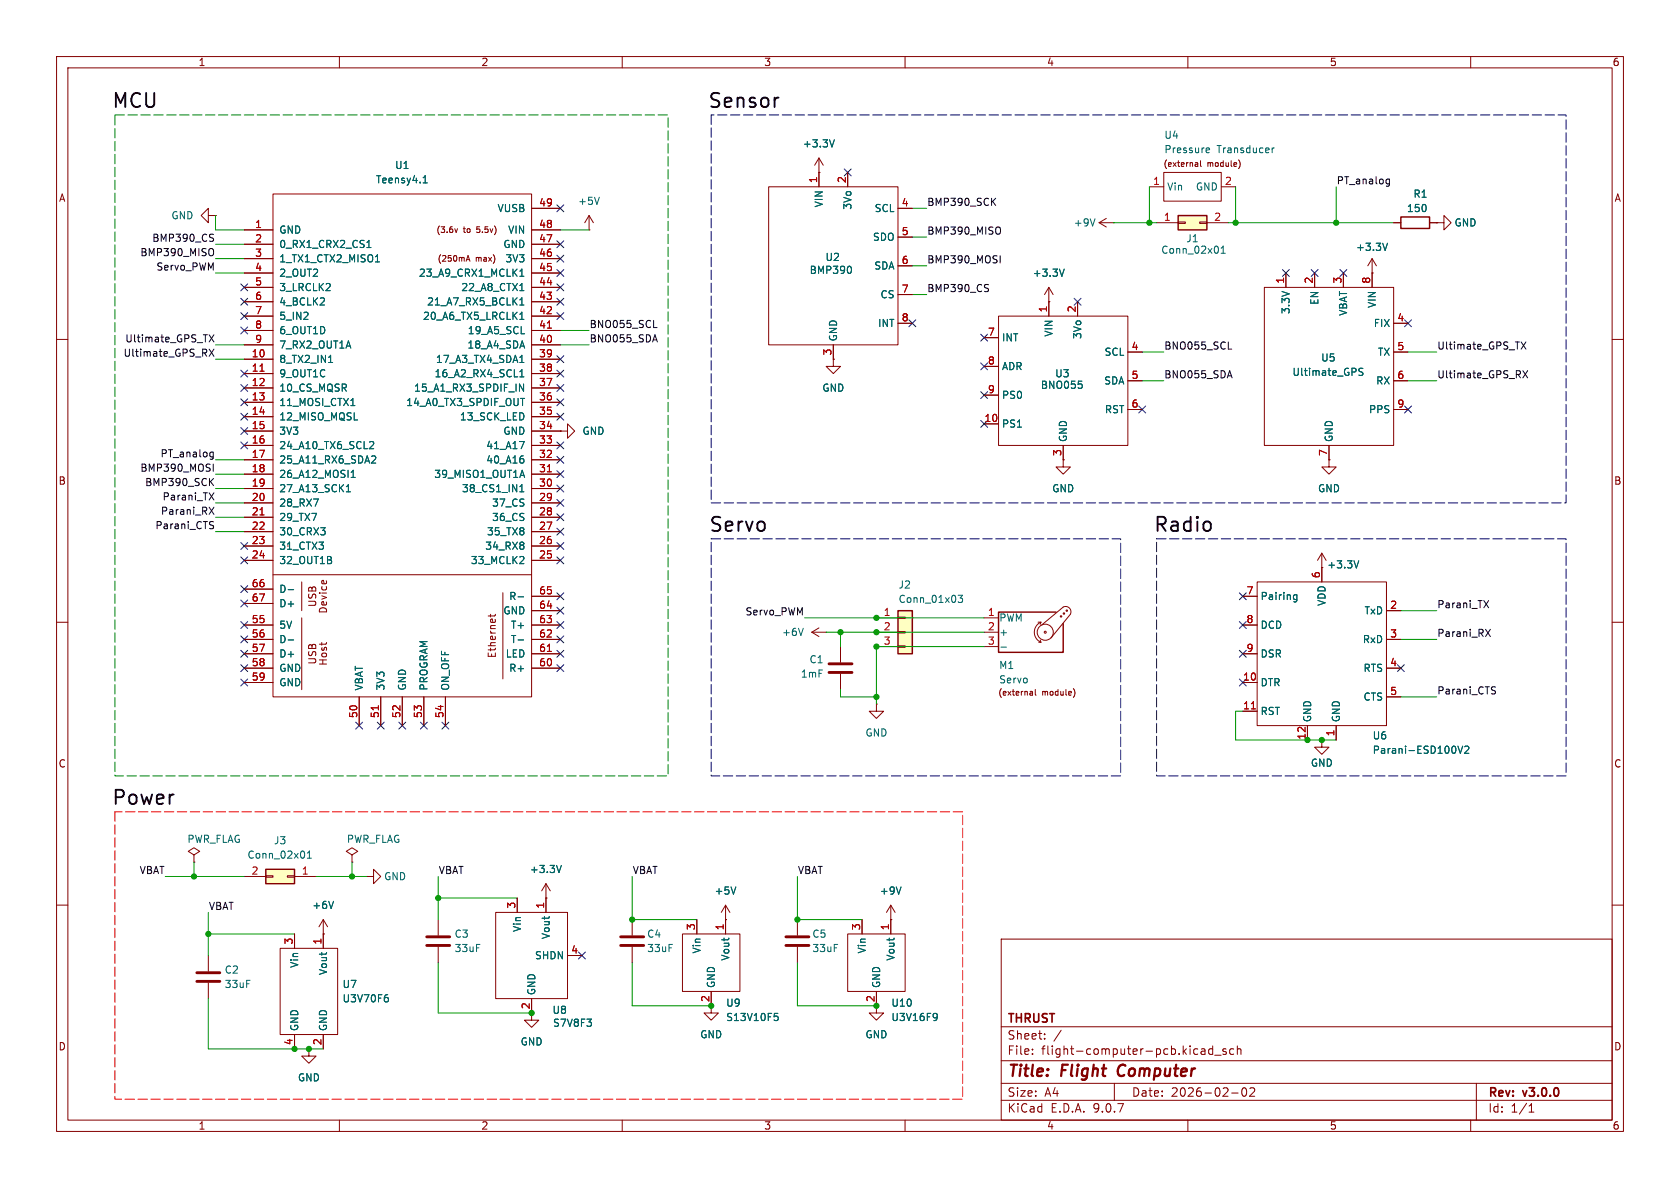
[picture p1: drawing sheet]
<svg xmlns="http://www.w3.org/2000/svg" width="297mm" height="210mm" viewBox="0 0 297 210" stroke-linecap="round" stroke-linejoin="round" font-family="sans-serif">
<defs><g id="words">
<g font-size="3.5">
<text x="19.7" y="19.5">MCU</text>
<text x="125" y="19.5">Sensor</text>
<text x="125.2" y="94.5">Servo</text>
<text x="203.8" y="94.5">Radio</text>
<text x="19.6" y="142.7">Power</text>
</g>
<g font-size="2.8" fill="#840000">
<text x="178" y="190.9">Title:</text>
<text x="187.7" y="190.9">Flight</text>
<text x="198.5" y="190.9">Computer</text>
</g>
<g font-size="2.1" fill="#840000">
<text x="178" y="184">Sheet:</text>
<text x="178" y="181.2">THRUST</text>
<text x="178" y="186.7">File:</text>
<text x="184.1" y="186.7">flight-computer-pcb.kicad_sch</text>
<text x="178" y="196.9">KiCad</text>
<text x="178" y="194.1">Size:</text>
<text x="184.7" y="194.1">A4</text>
<text x="185.7" y="196.9">E.D.A.</text>
<text x="193.3" y="196.9">9.0.7</text>
<text x="200" y="194.1">Date:</text>
<text x="207" y="194.1">2026-02-02</text>
<text x="263" y="194.3">Rev:</text>
<text x="263" y="196.9">Id:</text>
<text x="267.1" y="196.9">1/1</text>
<text x="269.4" y="194.3">v3.0.0</text>
</g>
<g font-size="1.8" fill="#840000">
<text x="35" y="11.9">1</text>
<text x="85" y="11.9">2</text>
<text x="135" y="11.9">3</text>
<text x="185" y="11.9">4</text>
<text x="235" y="11.9">5</text>
<text x="285" y="11.9">6</text>
<text x="10.3" y="35.9">A</text>
<text x="285.3" y="35.9">A</text>
<text x="10.3" y="85.9">B</text>
<text x="285.3" y="85.9">B</text>
<text x="56.1" y="107.4" transform="rotate(-90 56.1 107.4)">USB</text>
<text x="58" y="108.6" transform="rotate(-90 58 108.6)">Device</text>
<text x="56.1" y="117.6" transform="rotate(-90 56.1 117.6)">USB</text>
<text x="58" y="117.8" transform="rotate(-90 58 117.8)">Host</text>
<text x="87.9" y="116.4" transform="rotate(-90 87.9 116.4)">Ethernet</text>
<text x="10.3" y="135.9">C</text>
<text x="285.3" y="135.9">C</text>
<text x="125.5" y="177.2" transform="rotate(-90 125.5 177.2)">2</text>
<text x="154.7" y="177.2" transform="rotate(-90 154.7 177.2)">2</text>
<text x="10.3" y="185.9">D</text>
<text x="285.3" y="185.9">D</text>
<text x="35" y="199.9">1</text>
<text x="85" y="199.9">2</text>
<text x="135" y="199.9">3</text>
<text x="185" y="199.9">4</text>
<text x="235" y="199.9">5</text>
<text x="285" y="199.9">6</text>
</g>
<g font-size="1.8" fill="#006464">
<text x="141.8" y="26.3">+3.3V</text>
<text x="205.7" y="27.3">Pressure</text>
<text x="205.7" y="24.7">U4</text>
<text x="215.1" y="27.3">Transducer</text>
<text x="66.4" y="32.6">Teensy4.1</text>
<text x="69.7" y="30.1">U1</text>
<text x="206.2" y="33.9">Vin</text>
<text x="211.3" y="33.9">GND</text>
<text x="249.8" y="35.2">R1</text>
<text x="30.2" y="39">GND</text>
<text x="49.3" y="41.5">GND</text>
<text x="87.9" y="37.7">VUSB</text>
<text x="89.7" y="41.5">VIN</text>
<text x="102.1" y="36.4">+5V</text>
<text x="145.6" y="36.8" transform="rotate(-90 145.6 36.8)">VIN</text>
<text x="150.7" y="37.2" transform="rotate(-90 150.7 37.2)">3Vo</text>
<text x="154.5" y="37.7">SCL</text>
<text x="189.7" y="40.2">+9V</text>
<text x="248.6" y="37.7">150</text>
<text x="257" y="40.2">GND</text>
<text x="49.3" y="44">0_RX1_CRX2_CS1</text>
<text x="49.3" y="46.6">1_TX1_CTX2_MISO1</text>
<text x="88.9" y="44">GND</text>
<text x="89.3" y="46.6">3V3</text>
<text x="145.8" y="46.3">U2</text>
<text x="154.2" y="42.8">SDO</text>
<text x="154.5" y="47.9">SDA</text>
<text x="205.2" y="45.1">Conn_02x01</text>
<text x="209.6" y="43">J1</text>
<text x="239.6" y="44.6">+3.3V</text>
<text x="49.3" y="51.7">3_LRCLK2</text>
<text x="49.3" y="49.1">2_OUT2</text>
<text x="74" y="49.1">23_A9_CRX1_MCLK1</text>
<text x="81.5" y="51.7">22_A8_CTX1</text>
<text x="143" y="48.6">BMP390</text>
<text x="155.6" y="52.9">CS</text>
<text x="182.5" y="49.1">+3.3V</text>
<text x="233.3" y="54" transform="rotate(-90 233.3 54)">EN</text>
<text x="49.3" y="54.2">4_BCLK2</text>
<text x="49.3" y="56.7">5_IN2</text>
<text x="49.3" y="59.3">6_OUT1D</text>
<text x="74.7" y="56.7">20_A6_TX5_LRCLK1</text>
<text x="75.4" y="54.2">21_A7_RX5_BCLK1</text>
<text x="82.6" y="59.3">19_A5_SCL</text>
<text x="155.1" y="58">INT</text>
<text x="186.3" y="59.6" transform="rotate(-90 186.3 59.6)">VIN</text>
<text x="228.2" y="55.6" transform="rotate(-90 228.2 55.6)">3.3V</text>
<text x="238.4" y="55.9" transform="rotate(-90 238.4 55.9)">VBAT</text>
<text x="242.8" y="58">FIX</text>
<text x="243.4" y="54.5" transform="rotate(-90 243.4 54.5)">VIN</text>
<text x="49.3" y="61.8">7_RX2_OUT1A</text>
<text x="49.3" y="64.4">8_TX2_IN1</text>
<text x="77" y="64.4">17_A3_TX4_SDA1</text>
<text x="82.5" y="61.8">18_A4_SDA</text>
<text x="148.2" y="60.5" transform="rotate(-90 148.2 60.5)">GND</text>
<text x="177" y="60.6">INT</text>
<text x="177" y="65.6">ADR</text>
<text x="191.4" y="60" transform="rotate(-90 191.4 60)">3Vo</text>
<text x="195.2" y="63.1">SCL</text>
<text x="233.5" y="64.1">U5</text>
<text x="243.5" y="63.1">TX</text>
<text x="49.3" y="66.9">9_OUT1C</text>
<text x="49.3" y="69.4">10_CS_MQSR</text>
<text x="49.3" y="72">11_MOSI_CTX1</text>
<text x="71.7" y="72">14_A0_TX3_SPDIF_OUT</text>
<text x="73.1" y="69.4">15_A1_RX3_SPDIF_IN</text>
<text x="76.7" y="66.9">16_A2_RX4_SCL1</text>
<text x="145.3" y="69.4">GND</text>
<text x="177" y="70.7">PS0</text>
<text x="183.9" y="68.9">BNO055</text>
<text x="186.4" y="66.9">U3</text>
<text x="195.1" y="68.2">SDA</text>
<text x="228.4" y="66.6">Ultimate_GPS</text>
<text x="243.2" y="68.2">RX</text>
<text x="49.3" y="74.5">12_MISO_MQSL</text>
<text x="49.3" y="77.1">3V3</text>
<text x="81.2" y="74.5">13_SCK_LED</text>
<text x="88.9" y="77.1">GND</text>
<text x="102.9" y="77.1">GND</text>
<text x="177" y="75.8">PS1</text>
<text x="195.2" y="73.3">RST</text>
<text x="241.9" y="73.3">PPS</text>
<text x="49.3" y="79.6">24_A10_TX6_SCL2</text>
<text x="49.3" y="82.1">25_A11_RX6_SDA2</text>
<text x="85.9" y="79.6">41_A17</text>
<text x="85.9" y="82.1">40_A16</text>
<text x="188.8" y="78.2" transform="rotate(-90 188.8 78.2)">GND</text>
<text x="235.8" y="78.2" transform="rotate(-90 235.8 78.2)">GND</text>
<text x="49.3" y="84.7">26_A12_MOSI1</text>
<text x="49.3" y="87.2">27_A13_SCK1</text>
<text x="49.3" y="89.8">28_RX7</text>
<text x="76.7" y="84.7">39_MISO1_OUT1A</text>
<text x="81.6" y="87.2">38_CS1_IN1</text>
<text x="86.9" y="89.8">37_CS</text>
<text x="185.9" y="87.2">GND</text>
<text x="232.9" y="87.2">GND</text>
<text x="49.3" y="92.3">29_TX7</text>
<text x="49.3" y="94.8">30_CRX3</text>
<text x="86" y="94.8">35_TX8</text>
<text x="86.9" y="92.3">36_CS</text>
<text x="49.3" y="97.4">31_CTX3</text>
<text x="49.3" y="99.9">32_OUT1B</text>
<text x="83.1" y="99.9">33_MCLK2</text>
<text x="85.7" y="97.4">34_RX8</text>
<text x="234.5" y="100.7">+3.3V</text>
<text x="49.3" y="105">D-</text>
<text x="49.3" y="107.5">D+</text>
<text x="89.9" y="106.3">R-</text>
<text x="158.8" y="104.2">J2</text>
<text x="158.8" y="106.8">Conn_01x03</text>
<text x="222.8" y="106.3">Pairing</text>
<text x="234.5" y="107.2" transform="rotate(-90 234.5 107.2)">VDD</text>
<text x="49.3" y="111.4">5V</text>
<text x="49.3" y="113.9">D-</text>
<text x="88.9" y="108.8">GND</text>
<text x="90.2" y="111.4">T+</text>
<text x="90.2" y="113.9">T-</text>
<text x="138.2" y="112.6">+6V</text>
<text x="176.6" y="110.1">PWM</text>
<text x="176.6" y="112.6">+</text>
<text x="222.8" y="111.4">DCD</text>
<text x="240.8" y="113.9">RxD</text>
<text x="241.1" y="108.8">TxD</text>
<text x="49.3" y="116.4">D+</text>
<text x="49.3" y="119">GND</text>
<text x="89.3" y="116.4">LED</text>
<text x="89.9" y="119">R+</text>
<text x="141.5" y="120">1mF</text>
<text x="143" y="117.4">C1</text>
<text x="176.5" y="118.5">M1</text>
<text x="222.8" y="116.4">DSR</text>
<text x="241" y="119">RTS</text>
<text x="49.3" y="121.5">GND</text>
<text x="64.4" y="122.2" transform="rotate(-90 64.4 122.2)">VBAT</text>
<text x="68.2" y="122.2" transform="rotate(-90 68.2 122.2)">3V3</text>
<text x="72" y="122.2" transform="rotate(-90 72 122.2)">GND</text>
<text x="75.8" y="122.2" transform="rotate(-90 75.8 122.2)">PROGRAM</text>
<text x="79.6" y="122.2" transform="rotate(-90 79.6 122.2)">ON_OFF</text>
<text x="176.5" y="121">Servo</text>
<text x="222.8" y="121.5">DTR</text>
<text x="241" y="124.1">CTS</text>
<text x="152.9" y="130.4">GND</text>
<text x="222.8" y="126.6">RST</text>
<text x="232" y="127.8" transform="rotate(-90 232 127.8)">GND</text>
<text x="237.1" y="127.8" transform="rotate(-90 237.1 127.8)">GND</text>
<text x="242.6" y="130.9">U6</text>
<text x="231.6" y="135.7">GND</text>
<text x="242.6" y="133.5">Parani-ESD100V2</text>
<text x="33" y="149.2">PWR_FLAG</text>
<text x="48.3" y="149.5">J3</text>
<text x="61.2" y="149.2">PWR_FLAG</text>
<text x="43.7" y="152">Conn_02x01</text>
<text x="67.8" y="155.8">GND</text>
<text x="93.6" y="154.5">+3.3V</text>
<text x="55.1" y="160.9">+6V</text>
<text x="126.2" y="158.3">+5V</text>
<text x="155.4" y="158.3">+9V</text>
<text x="80.3" y="166">C3</text>
<text x="92.3" y="164.8" transform="rotate(-90 92.3 164.8)">Vin</text>
<text x="97.4" y="166.1" transform="rotate(-90 97.4 166.1)">Vout</text>
<text x="114.3" y="166">C4</text>
<text x="143.5" y="166">C5</text>
<text x="39.6" y="172.3">C2</text>
<text x="52.9" y="171.2" transform="rotate(-90 52.9 171.2)">Vin</text>
<text x="58" y="172.5" transform="rotate(-90 58 172.5)">Vout</text>
<text x="80.3" y="168.5">33uF</text>
<text x="94.5" y="169.8">SHDN</text>
<text x="114.3" y="168.5">33uF</text>
<text x="124.1" y="168.7" transform="rotate(-90 124.1 168.7)">Vin</text>
<text x="129.1" y="169.9" transform="rotate(-90 129.1 169.9)">Vout</text>
<text x="143.5" y="168.5">33uF</text>
<text x="153.3" y="168.7" transform="rotate(-90 153.3 168.7)">Vin</text>
<text x="158.3" y="169.9" transform="rotate(-90 158.3 169.9)">Vout</text>
<text x="39.6" y="174.9">33uF</text>
<text x="60.5" y="177.4">U3V70F6</text>
<text x="60.5" y="174.9">U7</text>
<text x="94.8" y="176" transform="rotate(-90 94.8 176)">GND</text>
<text x="97.6" y="179.4">U8</text>
<text x="126.6" y="174.8" transform="rotate(-90 126.6 174.8)">GND</text>
<text x="128.3" y="178.2">U9</text>
<text x="155.8" y="174.8" transform="rotate(-90 155.8 174.8)">GND</text>
<text x="157.5" y="178.2">U10</text>
<text x="52.9" y="182.4" transform="rotate(-90 52.9 182.4)">GND</text>
<text x="58" y="182.4" transform="rotate(-90 58 182.4)">GND</text>
<text x="91.9" y="185">GND</text>
<text x="97.7" y="181.7">S7V8F3</text>
<text x="123.7" y="183.7">GND</text>
<text x="128.3" y="180.7">S13V10F5</text>
<text x="152.9" y="183.7">GND</text>
<text x="157.5" y="180.7">U3V16F9</text>
<text x="52.6" y="191.4">GND</text>
</g>
<g font-size="1.8" fill="#a90000">
<text x="144.5" y="32.5" transform="rotate(-90 144.5 32.5)">1</text>
<text x="149.6" y="32.5" transform="rotate(-90 149.6 32.5)">2</text>
<text x="203.8" y="32.8">1</text>
<text x="216.5" y="32.8">2</text>
<text x="45" y="40.4">1</text>
<text x="95.2" y="36.6">49</text>
<text x="95.2" y="40.4">48</text>
<text x="159.3" y="36.6">4</text>
<text x="159.3" y="41.7">5</text>
<text x="205.7" y="39.1">1</text>
<text x="214.6" y="39.1">2</text>
<text x="45" y="42.9">2</text>
<text x="45" y="45.5">3</text>
<text x="95.2" y="42.9">47</text>
<text x="95.2" y="45.5">46</text>
<text x="159.3" y="46.7">6</text>
<text x="45" y="50.5">5</text>
<text x="45" y="53.1">6</text>
<text x="45" y="48">4</text>
<text x="95.2" y="48">45</text>
<text x="95.2" y="50.5">44</text>
<text x="95.2" y="53.1">43</text>
<text x="159.3" y="51.8">7</text>
<text x="227.1" y="50.2" transform="rotate(-90 227.1 50.2)">1</text>
<text x="232.2" y="50.2" transform="rotate(-90 232.2 50.2)">2</text>
<text x="237.2" y="50.2" transform="rotate(-90 237.2 50.2)">3</text>
<text x="242.3" y="50.2" transform="rotate(-90 242.3 50.2)">8</text>
<text x="45" y="55.6">7</text>
<text x="45" y="58.2">8</text>
<text x="95.2" y="55.6">42</text>
<text x="95.2" y="58.2">41</text>
<text x="159.3" y="56.9">8</text>
<text x="174.6" y="59.4">7</text>
<text x="185.2" y="55.3" transform="rotate(-90 185.2 55.3)">1</text>
<text x="190.2" y="55.3" transform="rotate(-90 190.2 55.3)">2</text>
<text x="246.9" y="56.9">4</text>
<text x="44.4" y="63.2">10</text>
<text x="44.4" y="65.8">11</text>
<text x="45" y="60.7">9</text>
<text x="95.2" y="60.7">40</text>
<text x="95.2" y="63.2">39</text>
<text x="95.2" y="65.8">38</text>
<text x="147.1" y="62.9" transform="rotate(-90 147.1 62.9)">3</text>
<text x="174.6" y="64.5">8</text>
<text x="200" y="62">4</text>
<text x="246.9" y="62">5</text>
<text x="44.4" y="68.3">12</text>
<text x="44.4" y="70.9">13</text>
<text x="95.2" y="68.3">37</text>
<text x="95.2" y="70.9">36</text>
<text x="174.6" y="69.6">9</text>
<text x="200" y="67.1">5</text>
<text x="246.9" y="67.1">6</text>
<text x="44.4" y="73.4">14</text>
<text x="44.4" y="75.9">15</text>
<text x="95.2" y="73.4">35</text>
<text x="95.2" y="75.9">34</text>
<text x="173.9" y="74.7">10</text>
<text x="200" y="72.1">6</text>
<text x="246.9" y="72.1">9</text>
<text x="44.4" y="78.5">16</text>
<text x="44.4" y="81">17</text>
<text x="44.4" y="83.6">18</text>
<text x="95.2" y="78.5">33</text>
<text x="95.2" y="81">32</text>
<text x="95.2" y="83.6">31</text>
<text x="187.7" y="80.7" transform="rotate(-90 187.7 80.7)">3</text>
<text x="234.7" y="80.7" transform="rotate(-90 234.7 80.7)">7</text>
<text x="44.4" y="86.1">19</text>
<text x="44.4" y="88.6">20</text>
<text x="95.2" y="86.1">30</text>
<text x="95.2" y="88.6">29</text>
<text x="44.4" y="91.2">21</text>
<text x="44.4" y="93.7">22</text>
<text x="95.2" y="91.2">28</text>
<text x="95.2" y="93.7">27</text>
<text x="44.4" y="96.3">23</text>
<text x="44.4" y="98.8">24</text>
<text x="95.2" y="96.3">26</text>
<text x="95.2" y="98.8">25</text>
<text x="44.4" y="103.9">66</text>
<text x="44.4" y="106.4">67</text>
<text x="95.2" y="105.2">65</text>
<text x="95.2" y="107.7">64</text>
<text x="220.3" y="105.2">7</text>
<text x="233.4" y="102.3" transform="rotate(-90 233.4 102.3)">6</text>
<text x="245.7" y="107.7">2</text>
<text x="44.4" y="110.2">55</text>
<text x="44.4" y="112.8">56</text>
<text x="95.2" y="110.2">63</text>
<text x="95.2" y="112.8">62</text>
<text x="156.1" y="109">1</text>
<text x="156.1" y="111.5">2</text>
<text x="174.6" y="109">1</text>
<text x="174.6" y="111.5">2</text>
<text x="220.3" y="110.2">8</text>
<text x="245.7" y="112.8">3</text>
<text x="44.4" y="115.3">57</text>
<text x="44.4" y="117.9">58</text>
<text x="95.2" y="115.3">61</text>
<text x="95.2" y="117.9">60</text>
<text x="156.1" y="114">3</text>
<text x="174.6" y="114">3</text>
<text x="220.3" y="115.3">9</text>
<text x="245.7" y="117.9">4</text>
<text x="44.4" y="120.4">59</text>
<text x="219.7" y="120.4">10</text>
<text x="219.7" y="125.5">11</text>
<text x="245.7" y="122.9">5</text>
<text x="63.2" y="127" transform="rotate(-90 63.2 127)">50</text>
<text x="67.1" y="127" transform="rotate(-90 67.1 127)">51</text>
<text x="70.9" y="127" transform="rotate(-90 70.9 127)">52</text>
<text x="74.7" y="127" transform="rotate(-90 74.7 127)">53</text>
<text x="78.5" y="127" transform="rotate(-90 78.5 127)">54</text>
<text x="230.9" y="130.9" transform="rotate(-90 230.9 130.9)">12</text>
<text x="236" y="130.2" transform="rotate(-90 236 130.2)">1</text>
<text x="44.4" y="154.7">2</text>
<text x="53.3" y="154.7">1</text>
<text x="91.2" y="160.7" transform="rotate(-90 91.2 160.7)">3</text>
<text x="96.3" y="160.7" transform="rotate(-90 96.3 160.7)">1</text>
<text x="51.8" y="167.1" transform="rotate(-90 51.8 167.1)">3</text>
<text x="56.9" y="167.1" transform="rotate(-90 56.9 167.1)">1</text>
<text x="122.9" y="164.5" transform="rotate(-90 122.9 164.5)">3</text>
<text x="128" y="164.5" transform="rotate(-90 128 164.5)">1</text>
<text x="152.1" y="164.5" transform="rotate(-90 152.1 164.5)">3</text>
<text x="157.2" y="164.5" transform="rotate(-90 157.2 164.5)">1</text>
<text x="100.9" y="168.7">4</text>
<text x="93.7" y="178.5" transform="rotate(-90 93.7 178.5)">2</text>
<text x="51.8" y="184.9" transform="rotate(-90 51.8 184.9)">4</text>
<text x="56.9" y="184.9" transform="rotate(-90 56.9 184.9)">2</text>
</g>
<g font-size="1.8" fill="#0f0f0f">
<text x="236.2" y="32.7">PT_analog</text>
<text x="163.8" y="41.6">BMP390_MISO</text>
<text x="163.8" y="36.5">BMP390_SCK</text>
<text x="24.7" y="45.4">BMP390_MISO</text>
<text x="26.8" y="42.8">BMP390_CS</text>
<text x="27.6" y="47.9">Servo_PWM</text>
<text x="163.8" y="46.6">BMP390_MOSI</text>
<text x="163.8" y="51.7">BMP390_CS</text>
<text x="104.1" y="58.1">BNO055_SCL</text>
<text x="21.7" y="63.2">Ultimate_GPS_RX</text>
<text x="22.1" y="60.6">Ultimate_GPS_TX</text>
<text x="104.1" y="60.6">BNO055_SDA</text>
<text x="205.7" y="61.9">BNO055_SCL</text>
<text x="254" y="61.9">Ultimate_GPS_TX</text>
<text x="205.7" y="67">BNO055_SDA</text>
<text x="254" y="67">Ultimate_GPS_RX</text>
<text x="24.7" y="83.5">BMP390_MOSI</text>
<text x="28.3" y="80.9">PT_analog</text>
<text x="25.6" y="86">BMP390_SCK</text>
<text x="28.6" y="88.6">Parani_TX</text>
<text x="27.4" y="93.6">Parani_CTS</text>
<text x="28.3" y="91.1">Parani_RX</text>
<text x="254" y="107.6">Parani_TX</text>
<text x="131.7" y="108.9">Servo_PWM</text>
<text x="254" y="112.7">Parani_RX</text>
<text x="254" y="122.8">Parani_CTS</text>
<text x="24.6" y="154.6">VBAT</text>
<text x="77.5" y="154.6">VBAT</text>
<text x="111.8" y="154.6">VBAT</text>
<text x="141" y="154.6">VBAT</text>
<text x="36.8" y="160.9">VBAT</text>
</g>
<g font-size="1.4" fill="#840000">
<text x="205.6" y="29.7">(external</text>
<text x="213.4" y="29.7">module)</text>
<text x="77" y="41.4">(3.6v</text>
<text x="81.9" y="41.4">to</text>
<text x="84.5" y="41.4">5.5v)</text>
<text x="77.2" y="46.5">(250mA</text>
<text x="84.1" y="46.5">max)</text>
<text x="176.4" y="123.2">(external</text>
<text x="184.2" y="123.2">module)</text>
</g>
</g></defs>
<g fill="none" stroke="#840000" stroke-width=".18">
<path d="M10 10h277v190h-277zM12 12h273v186h-273zM60 10v2M110 10v2M160 10v2M210 10v2M260 10v2M10 60h2M285 60h2M10 110h2M285 110h2M10 160h2"/>
<path d="M149.9 165.1h10.1v10.2h-10.1zM152.4 162.6v2.5M154.9 175.3v2.5M157.5 162.6v2.5M177 166h108v32h-108zM285 160h2M60 198v2M110 198v2M160 198v2M177 194.5h108M177 191.5h108M177 187.5h108"/>
<path d="M177 181.5h108M182.5 186.3v.1M182.5 185.5v.1M184.7 183.6v.1M184.7 182.8v.1M187.6 182.1l-1.3 2M197 191.5v3M210 198v2M212.4 185.5h.6v.9M212.4 186.3h.6M213 185.8l-.6 .1M214.4 185.5l-.4-.1-.3 .3v.4l.1 .2h.6"/>
<path d="M214.4 184.9v1.5M214.7 186.5h1.2M216.7 185.5l-.3-.1-.2 .2v.2l.5 .2v.3h-.5M217.7 193.2h1.2M218.1 185.5l-.4-.1-.3 .3v.4l.1 .2h.6M218.7 185.5l.3-.1 .3 .1 .1 .9M218.7 184.9v1.5M219.7 192.4l.2-.1a.81 .81 0 0 1 .6 .6 .81 .81 0 0 1-.3 .8l-.2 .1a.81 .81 0 0 1-.3-1.4zM221 192.4l.5-.1 .2 .1 .1 .3-.9 1.1h.9M260 198v2M261 191.5v6.5M270.3 196.6h.9"/>
<path d="M270.3 195.5l.4-.4v1.5"/>
</g>
<path d="M197.9 188.5a1.27 1.27 0 0 0 0 1.6" fill="none" stroke="#840000" stroke-width=".4"/>
<path d="M165.5 179.1l.1 .2a1.03 1.03 0 0 1-.1 1.1M165.7 179.7l-.2 .2" fill="none" stroke="#006464" stroke-width=".18"/>
<path d="M208.3 38.1h5.1v2.5h-5.1z" fill="#ffffc2"/>
<path d="M208.3 38.1h5.1v2.5h-5.1zM247.6 38.4h5.1v2h-5.1z" fill="none" stroke="#840000" stroke-width=".25"/>
<g fill="none" stroke="#840000" stroke-width=".18">
<path d="M36.8 38.1v-1.3l-1.2 1.3 1.2 1.3v-1.3h1.3M38.1 38.1h.1M204.5 39.4h3.8M208.3 39.2h1.2v.3h-1.2zM212.1 39.2h1.3v.3h-1.3zM213.4 39.4h3.8M246.4 39.4h1.2M252.7 39.4h1.3M254 39.4h1.3v-1.3l1.2 1.3-1.2 1.2v-1.2M254 39.4h.1M174 59.7h2.5M176.5 55.9h22.9v22.8h-22.9z"/>
<path d="M185.4 53.3v2.6M190.5 53.3v2.6M223.5 50.8h22.9v27.9h-22.9zM227.3 48.3v2.5M232.4 48.3v2.5M237.5 48.3v2.5M242.6 48.3h.1M242.6 45.7l-.8 1.3M242.6 45.7l.7 1.3M242.6 45.7v5.1M246.4 57.2h2.5M174 64.8h2.5"/>
<path d="M174 69.9h2.5M174 74.9h2.5M188 78.7v2.6M199.4 62.2h2.5M199.4 67.3h2.5M199.4 72.4h2.5M234.9 78.7v2.6M246.4 62.2h2.5M246.4 67.3h2.5M246.4 72.4h2.5M148.6 114.3v2.8M148.6 119.1v2.8"/>
<path d="M154.9 124.5v1.2h1.3l-1.3 1.3-1.2-1.3h1.2M154.9 124.5h.1"/>
</g>
<path d="M215.9 44.8h.7M215.9 43.9l.3-.4v1.3M245.3 43l-.4 1.3M190.7 67.4h.6M191.2 67.9l.1 .2-.1 .5M240.9 65.2l-.4-.1-.2 .1v.4l.5 .2 .1 .3-.2 .3-.5-.1" fill="none" stroke="#006464" stroke-width=".18"/>
<path d="M146.6 117.3h4M146.6 118.9h4" fill="none" stroke="#840000" stroke-width=".51"/>
<path d="M158.7 108h2.6v7.6h-2.6z" fill="#ffffc2"/>
<path d="M158.7 108h2.6v7.6h-2.6zM186.7 108.2h-10.2v7.1h11.5v-5.1" fill="none" stroke="#840000" stroke-width=".25"/>
<g fill="none" stroke="#840000" stroke-width=".18">
<path d="M48.3 34.3h45.7v88.9h-45.7zM94 36.8h5.1M104.1 38.1l-.7 1.3M104.1 38.1l.8 1.3M104.1 38.1v2.5M135.9 33h22.8v28h-22.8zM144.8 30.5h.1M144.8 27.9l-.8 1.3M144.8 27.9l.7 1.3M144.8 27.9v5.1M149.9 30.5v2.5M158.7 36.8h2.6"/>
<path d="M194.3 39.4l1.3 .7M194.3 39.4h2.5M195.6 38.6l-1.3 .8M196.8 39.4h.1M203.2 33h2.5M205.7 30.5h10.2v5.1h-10.2zM215.9 33h2.5M43.2 50.8h5.1M43.2 53.3h5.1M43.2 55.9h5.1M43.2 58.4h5.1M43.2 40.6h5.1"/>
<path d="M43.2 43.2h5.1M43.2 45.7h5.1M43.2 48.3h5.1M80.9 40.4l-.3 .7M82.4 46.2l.3-1 .4 1M82.5 45.9h.5M94 50.8h5.1M94 53.3h5.1M94 55.9h5.1M94 58.4h5.1M94 40.6h5.1M94 43.2h5.1"/>
<path d="M94 45.7h5.1M94 48.3h5.1M104.1 40.6h.1M158.7 41.9h2.6M158.7 47h2.6M158.7 52.1h2.6M158.7 57.2h2.6M185.4 53.3h.1M185.4 50.8l-.7 1.3M185.4 50.8l.8 1.3M185.4 50.8v2.5M43.2 61h5.1"/>
<path d="M43.2 63.5h5.1M43.2 66h5.1M43.2 68.6h5.1M43.2 71.1h5.1M43.2 73.7h5.1M43.2 76.2h5.1M43.2 78.7h5.1M94 61h5.1M94 63.5h5.1M94 66h5.1M94 68.6h5.1M94 71.1h5.1"/>
<path d="M94 73.7h5.1M94 76.2h5.1M94 78.7h5.1M99.1 76.2h1.2v-1.3l1.3 1.3-1.3 1.3v-1.3M99.1 76.2h.1M147.3 63.5v1.3h1.3l-1.3 1.2-1.3-1.2h1.3M147.3 63.5h.1M147.3 61v2.5M43.2 81.3h5.1M43.2 83.8h5.1M43.2 86.4h5.1M43.2 88.9h5.1"/>
<path d="M43.2 91.4h5.1M43.2 94h5.1M43.2 96.5h5.1M43.2 99.1h5.1M94 81.3h5.1M94 83.8h5.1M94 86.4h5.1M94 88.9h5.1M94 91.4h5.1M94 94h5.1M94 96.5h5.1M94 99.1h5.1"/>
<path d="M188 81.3v1.3h1.2l-1.2 1.2-1.3-1.2h1.3M188 81.3h.1M233.7 97.8v5.1M233.7 97.8l-.8 1.3M233.7 97.8l.7 1.3M234.9 81.3v1.3h1.3l-1.3 1.2-1.2-1.2h1.2M234.9 81.3h.1M43.2 110.5h5.1M43.2 115.6h5.1M43.2 113h5.1M43.2 118.1h5.1M43.2 104.1h5.1"/>
<path d="M43.2 106.7h5.1M48.3 101.6h45.7M53.3 102.9v5.1M53.3 109.2v12.7M56.9 102.7l.3-.1 .1 .6M86.7 108.6v.5M87.6 108.6l-.2 .3h-1.1M88.9 104.8v15.2M94 105.4h5.1M94 110.5h5.1M94 115.6h5.1M94 108h5.1"/>
<path d="M94 113h5.1M94 118.1h5.1M143.5 111.8h2.5M143.5 111.8l1.3 .7M144.8 111l-1.3 .8M146 111.8h.1M154.9 109.2h3.8M154.9 111.8h3.8M154.9 114.3h3.8M158.7 109.1h1.3v.2h-1.3zM158.7 111.6h1.3v.3h-1.3zM158.7 114.2h1.3v.2h-1.3z"/>
<path d="M174 109.2h2.5M174 111.8h2.5M174 114.3h2.5M183.5 110h.5M183.6 113.5h.4M183.9 113.2l.1 .3M184 110a1.94 1.94 0 0 0-1.1 1.8 1.94 1.94 0 0 0 1.1 1.7M184 110l-.1 .4M189.2 108.6a.94 .94 0 0 0-.1-1.1 .94 .94 0 0 0-1.1-.2l-3.9 3.2M189.2 108.6l-3.4 4.2M219.7 105.4h2.5M219.7 110.5h2.5"/>
<path d="M219.7 115.6h2.5M222.2 102.9h22.9v25.4h-22.9zM233.7 100.3h.1M245.1 108h2.5M245.1 113h2.5M245.1 118.1h2.5M43.2 120.7h5.1M63.5 123.2v5.1M67.3 123.2v5.1M71.1 123.2v5.1M74.9 123.2v5.1M78.7 123.2v5.1"/>
<path d="M219.7 120.7h2.5M219.7 125.7h2.5M231.1 128.3v2.5M233.7 130.8v1.3h1.2l-1.2 1.3-1.3-1.3h1.3M233.7 130.8h.1M236.2 128.3v2.5M245.1 123.2h2.5M64.8 154.9h1.2v-1.2l1.3 1.2-1.3 1.3v-1.3M64.8 154.9h.1M96.5 158.8h.1M96.5 156.2l-.7 1.3M96.5 156.2l.8 1.3"/>
<path d="M96.5 156.2v2.6M77.5 162.6v2.8M77.5 167.4v2.8M111.8 162.6v2.8M111.8 167.4v2.8M128.3 162.6h.1M128.3 160l-.8 1.3M128.3 160l.7 1.3M128.3 160v2.6M141 162.6v2.8M141 167.4v2.8"/>
<circle cx="184.8" cy="111.8" r=".18"/>
<circle cx="184.8" cy="111.8" r="1.42"/>
<circle cx="187.6" cy="109" r=".13"/>
<circle cx="188.1" cy="108.5" r=".13"/>
<circle cx="188.6" cy="108" r=".13"/>
</g>
<g fill="none" stroke="#006464" stroke-width=".18">
<path d="M74.8 32.3h.7M74.8 31.4l.4-.3v1.2M106 34.9l-.5 1.2M147.5 24.7l-.4 1.3M193.6 38.7l-.4 1.2M213.3 26.9h.5M213.3 26.2l.4-.1 .1 .4-.6 .1M224.9 26.1v.9M225.3 26.1l-.4 .3M64.9 43.8h.7M65 42.8l.2-.3v1.3M66.4 46.3h.7"/>
<path d="M91.9 55.6l.4-.4v1.3M91.9 48.8h.7M91.9 47.9l.4-.3v1.2M91.9 53l.4-.4v1.3M91.9 51.4h.7M91.9 53.9h.7M91.9 56.5h.7M92.1 59h.6M150.3 47.1l.2 .4-.2 .8M188.1 47.6l-.4 1.2M58.1 64.1h.7M62 71.7h.7"/>
<path d="M65.5 78l.4 .1 .2 .3-.8 .9h.8M91.8 67.9l.8 1.3v-1.3M91.8 78h.9l-.6 1.3M91.9 64.1h.7M91.9 65.7l.4-.4v1.3M91.9 66.6h.7M92 70.4h.7M92.1 63l.2-.2v1.3M55.4 88.2h.9l-.6 1.3M61.2 86.9h.8M61.2 86l.4-.3v1.2M62.1 84.4h.7"/>
<path d="M62.1 83.5l.3-.4v1.3M65.9 80.6l.4 .1 .1 .3-.8 .9h.8M91.9 86.9h.7M91.9 86l.4-.3v1.2M92 84h.6M92.3 83.1l.4 1.3M92.5 81.1l.1 .2-.1 .5M92.5 98.4l.1 .2v.3l-.8 .7h.8M240.2 99.1l-.4 1.3M50.9 104.2h1M50.9 113.1h1M91.6 113.1h1"/>
<path d="M91.6 105.5h1M142 111.1l-.4 1.2M169.4 105.2h.8l-.5 .5 .4 .1v.6l-.2 .1-.5-.1M177 114.4h.9M228.7 105.9l.2 .1 .4-.1M229.3 105.1v1.1l-.3 .2h-.3M229.3 105.2l-.4-.1-.2 .2M257.7 131.9l.5 1.3 .4-1.3M258.9 132l.5-.1 .3 .4-.8 .9h.8M99.2 153l-.4 1.2M130.1 156.8l-.4 1.3"/>
</g>
<path d="M75.4 165.6h4.1M75.4 167.1h4.1M109.7 165.6h4.1M109.7 167.1h4.1M138.9 165.6h4.1M138.9 167.1h4.1" fill="none" stroke="#840000" stroke-width=".51"/>
<path d="M96.8 58h.7M46 65.6h.7M46 91h.7M96.8 83.4h.7M96.8 115.2h.7M66.9 124.8v.7M221.2 125.3h.7" fill="none" stroke="#a90000" stroke-width=".18"/>
<path d="M47 153.7h5.1v2.5h-5.1z" fill="#ffffc2"/>
<path d="M47 153.7h5.1v2.5h-5.1z" fill="none" stroke="#840000" stroke-width=".25"/>
<g fill="none" stroke="#840000" stroke-width=".18">
<path d="M94 36.8h5.1M144.8 30.5h.1M144.8 30.5v2.5M149.9 30.5v2.5M158.7 36.8h2.6M211.4 28.7l.4 .2v.5M211.8 29.4h-.4M211.8 29h-.4M212.2 28.4v.9l.2 .1M219 28.3a1.17 1.17 0 0 1 0 1.5M246.4 39.4h1.2M252.7 39.4h1.3"/>
<path d="M254 39.4h.1M43.2 50.8h5.1M43.2 53.3h5.1M43.2 55.9h5.1M43.2 58.4h5.1M43.2 40.6h5.1M43.2 43.2h5.1M43.2 45.7h5.1M43.2 48.3h5.1M94 50.8h5.1M94 53.3h5.1M94 55.9h5.1"/>
<path d="M94 58.4h5.1M94 40.6h5.1M94 43.2h5.1M94 45.7h5.1M94 48.3h5.1M158.7 57.2h2.6M158.7 41.9h2.6M158.7 47h2.6M158.7 52.1h2.6M174 59.7h2.5M185.4 53.3h.1M185.4 53.3v2.6"/>
<path d="M190.5 53.3v2.6M227.3 48.3v2.5M232.4 48.3v2.5M237.5 48.3v2.5M242.6 48.3h.1M242.6 48.3v2.5M246.4 57.2h2.5M43.2 61h5.1M43.2 63.5h5.1M43.2 66h5.1M43.2 68.6h5.1M43.2 71.1h5.1"/>
<path d="M43.2 73.7h5.1M43.2 76.2h5.1M43.2 78.7h5.1M94 61h5.1M94 63.5h5.1M94 66h5.1M94 68.6h5.1M94 71.1h5.1M94 73.7h5.1M94 76.2h5.1M94 78.7h5.1M99.1 76.2h.1"/>
<path d="M147.3 63.5h.1M147.3 61v2.5M174 64.8h2.5M174 69.9h2.5M174 74.9h2.5M188 78.7v2.6M199.4 62.2h2.5M199.4 67.3h2.5M199.4 72.4h2.5M234.9 78.7v2.6M246.4 62.2h2.5M246.4 67.3h2.5"/>
<path d="M246.4 72.4h2.5M43.2 81.3h5.1M43.2 83.8h5.1M43.2 86.4h5.1M43.2 88.9h5.1M43.2 91.4h5.1M43.2 94h5.1M43.2 96.5h5.1M43.2 99.1h5.1M94 81.3h5.1M94 83.8h5.1M94 86.4h5.1"/>
<path d="M94 88.9h5.1M94 91.4h5.1M94 94h5.1M94 96.5h5.1M94 99.1h5.1M188 81.3h.1M234.9 81.3h.1M43.2 104.1h5.1M43.2 106.7h5.1M43.2 110.5h5.1M43.2 113h5.1M43.2 115.6h5.1"/>
<path d="M43.2 118.1h5.1M94 110.5h5.1M94 113h5.1M94 115.6h5.1M94 118.1h5.1M94 105.4h5.1M94 108h5.1M219.7 110.5h2.5M219.7 115.6h2.5M219.7 105.4h2.5M233.7 100.3h.1M233.7 100.3v2.6"/>
<path d="M245.1 113h2.5M245.1 118.1h2.5M245.1 108h2.5M43.2 120.7h5.1M63.5 123.2v5.1M67.3 123.2v5.1M71.1 123.2v5.1M74.9 123.2v5.1M78.7 123.2v5.1M182.2 122.2l.3 .2v.5M182.5 122.8l-.3 .1M182.5 122.5h-.3"/>
<path d="M183 121.9v.8l.2 .2M189.8 121.7a1.17 1.17 0 0 1 0 1.6M219.7 120.7h2.5M219.7 125.7h2.5M231.1 128.3v2.5M233.7 130.8h.1M236.2 128.3v2.5M245.1 123.2h2.5M34.3 151.1l1-.6-1-.6-1 .6 1 .6v1.3M34.3 152.4h.1M43.2 154.9h3.8M47 154.8h1.3v.3h-1.3z"/>
<path d="M50.8 154.8h1.3v.3h-1.3zM52.1 154.9h3.8M62.2 151.1l1-.6-1-.6-1 .6 1 .6v1.3M62.2 152.4h.1M91.4 158.8v2.5M96.5 158.8h.1M96.5 158.8v2.5M36.8 168.9v2.8M36.8 173.7v2.8M49.5 167.6h10.2v15.3h-10.2zM52.1 165.1v2.5M57.1 165.1h.1"/>
<path d="M57.1 162.6l-.7 1.2M57.1 162.6l.8 1.2M57.1 162.6v5M87.6 161.3h12.7v15.2h-12.7zM94 176.5v3.8h1.2l-1.2 1.3-1.3-1.3h1.3M100.3 168.9h2.6M120.6 165.1h10.2v10.2h-10.2zM123.2 162.6v2.5M125.7 175.3v3.8h1.3l-1.3 1.2-1.2-1.2h1.2M128.3 162.6h.1M128.3 162.6v2.5M152.4 162.6v2.5"/>
<path d="M154.9 175.3v3.8h1.3l-1.3 1.2-1.2-1.2h1.2M157.5 162.6h.1M157.5 160l-.8 1.3M157.5 160l.7 1.3M157.5 160v5.1M52.1 182.9v2.5M54.6 185.4v1.3h1.3l-1.3 1.3-1.3-1.3h1.3M54.6 185.4h.1M57.1 182.9v2.5"/>
</g>
<g fill="none" stroke="#006464" stroke-width=".18">
<path d="M74.8 32.3h.7M74.8 31.4l.4-.3v1.2M147.5 24.7l-.4 1.3M64.9 43.8h.7M65 42.8l.2-.3v1.3M66.4 46.3h.7M91.9 55.6l.4-.4v1.3M91.9 48.8h.7M91.9 47.9l.4-.3v1.2M91.9 53l.4-.4v1.3M91.9 51.4h.7M91.9 53.9h.7"/>
<path d="M91.9 56.5h.7M92.1 59h.6M150.3 47.1l.2 .4-.2 .8M188.1 47.6l-.4 1.2M245.3 43l-.4 1.3M58.1 64.1h.7M62 71.7h.7M65.5 78l.4 .1 .2 .3-.8 .9h.8M91.8 67.9l.8 1.3v-1.3M91.8 78h.9l-.6 1.3M91.9 64.1h.7M91.9 65.7l.4-.4v1.3"/>
<path d="M91.9 66.6h.7M92 70.4h.7M92.1 63l.2-.2v1.3M190.7 67.4h.6M191.2 67.9l.1 .2-.1 .5M240.9 65.2l-.4-.1-.2 .1v.4l.5 .2 .1 .3-.2 .3-.5-.1M55.4 88.2h.9l-.6 1.3M61.2 86.9h.8M61.2 86l.4-.3v1.2M62.1 84.4h.7M62.1 83.5l.3-.4v1.3M65.9 80.6l.4 .1 .1 .3-.8 .9h.8"/>
<path d="M91.9 86.9h.7M91.9 86l.4-.3v1.2M92 84h.6M92.3 83.1l.4 1.3M92.5 81.1l.1 .2-.1 .5M92.5 98.4l.1 .2v.3l-.8 .7h.8M240.2 99.1l-.4 1.3M50.9 104.2h1M50.9 113.1h1M91.6 113.1h1M91.6 105.5h1M228.7 105.9l.2 .1 .4-.1"/>
<path d="M229.3 105.1v1.1l-.3 .2h-.3M229.3 105.2l-.4-.1-.2 .2M257.7 131.9l.5 1.3 .4-1.3M258.9 132l.5-.1 .3 .4-.8 .9h.8M54.3 151.7h.8M54.3 150.8l.4-.4v1.3M59 159.3l-.5 1.3M99.2 153l-.4 1.2M130.1 156.8l-.4 1.3M159.3 156.8l-.4 1.3M68.3 175.8h.2M68.4 176.3l.3 .3v.3l-.3 .2"/>
<path d="M136.9 179.1h.6M137 179.6h.3l.3 .3-.1 .4-.5 .1M165.5 179.1l.1 .2a1.03 1.03 0 0 1-.1 1.1M165.7 179.7l-.2 .2"/>
</g>
<path d="M34.8 172h4.1M34.8 173.5h4.1" fill="none" stroke="#840000" stroke-width=".51"/>
<path d="M20.3 20.3h97.8v116.9h-97.8v-116.9" fill="none" stroke="#008400" stroke-width=".18" stroke-dasharray="1.7 .6"/>
<path d="M125.7 20.3v68.6h151.2v-68.6h-151.2M125.7 95.3h72.4v41.9h-72.4v-41.9M204.5 95.3h72.4v41.9h-72.4v-41.9" fill="none" stroke="#000084" stroke-width=".18" stroke-dasharray="1.7 .6"/>
<path d="M20.3 143.5v50.8h149.9v-50.8h-149.9" fill="none" stroke="#f00" stroke-width=".18" stroke-dasharray="1.7 .6"/>
<g fill="none" stroke="#0f0f0f" stroke-width=".18">
<path d="M175.5 35.6l.5 .7M176 35l-.7 .8M245.3 31.7h.3M245.6 31.7v1l-.1 .2h-.3M245.6 32.4l-.3 .1M37 59.2l.8 1.2M37.5 43.9l.1 .1a.81 .81 0 0 1-.1 1.2M37.5 42.1l.3 .2-.3 .4M37.6 41.4l.2 .1M37.8 59.2l-.8 1.2M115.5 57.9h.7M115.8 59.2l.4 1.2"/>
<path d="M174.5 51l.3 .2-.3 .4M174.6 50.3h.2M176.6 40.1l.1 .1a.81 .81 0 0 1-.1 1.2M176.8 45.2v1.3M37 61.7l.8 1.3M37.3 79.9l.4 .1M37.7 79.9v1l-.1 .2-.3 .1M37.8 61.7l-.8 1.3M217.1 61.7h.7M217.4 65.5l.4 1.3M268.9 60.4l.9 1.3M269.2 65.5l.9 1.3"/>
<path d="M269.8 60.4l-.9 1.3M270.1 65.5l-.9 1.3M37 87.1l.8 1.3M37 89.7l.8 1.2M37.2 85.1l.6 .7M37.3 92.2l.5 .1M37.5 92.9l.3 .2-.3 .4M37.7 82v1.3M37.7 80.7l-.4 .1M37.8 84.6l-.8 .7M37.8 87.1l-.8 1.3M37.8 89.7l-.8 1.2"/>
<path d="M262.3 106.2l.9 1.2M262.6 111.2l.9 1.3M263.2 106.2l-.9 1.2M263.5 111.2l-.9 1.3M263.9 121.4l.5 .1M264.1 122.1l.3 .2-.3 .4"/>
</g>
<g fill="none" stroke="#009600" stroke-width=".18">
<path d="M38.1 38.1v2.5h5.1M161.3 36.8h2.5M196.8 39.4h7.7M203.2 33v6.4M217.2 39.4h29.2M218.4 33v6.4M236.2 33v6.4M38.1 43.2h5.1M38.1 45.7h5.1M38.1 48.3h5.1M99.1 40.6h5M99.1 58.4h5"/>
<path d="M161.3 52.1h2.5M161.3 47h2.5M161.3 41.9h2.5M38.1 63.5h5.1M38.1 61h5.1M99.1 61h5M201.9 67.3h3.8M201.9 62.2h3.8M248.9 67.3h5.1M248.9 62.2h5.1M38.1 81.3h5.1M38.1 83.8h5.1"/>
<path d="M38.1 86.4h5.1M38.1 88.9h5.1M38.1 91.4h5.1M38.1 94h5.1M142.2 109.2h31.8M146 111.8h28M148.6 111.8v2.5M174 114.3h-19.1v10.2M247.6 108h6.4M247.6 113h6.4M148.6 121.9v1.3h6.3M219.7 125.7h-1.3v5.1h17.8"/>
<path d="M247.6 123.2h6.4M29.2 154.9h14M34.3 152.4v2.5M55.9 154.9h8.9M62.2 152.4v2.5M77.5 154.9v7.7M77.5 158.8h13.9M111.8 154.9v7.7h11.4M141 154.9v7.7h11.4M36.8 176.5v8.9h20.3M36.8 161.3v7.6M36.8 165.1h15.3"/>
<path d="M77.5 170.2v8.9h16.5M111.8 170.2v7.6h13.9M141 170.2v7.6h13.9"/>
</g>
<g fill="none" stroke="#000084" stroke-width=".18">
<path d="M98.5 36.2l1.2 1.2M99.7 36.2l-1.2 1.2M149.3 29.9l1.2 1.2M150.5 29.9l-1.2 1.2M42.6 50.2l1.2 1.2M42.6 57.8l1.2 1.2M42.6 52.7l1.2 1.2M42.6 55.3l1.2 1.2M43.8 50.2l-1.2 1.2M43.8 57.8l-1.2 1.2M43.8 52.7l-1.2 1.2M43.8 55.3l-1.2 1.2"/>
<path d="M98.5 45.1l1.2 1.2M98.5 50.2l1.2 1.2M98.5 52.7l1.2 1.2M98.5 47.7l1.2 1.2M98.5 42.6l1.2 1.2M98.5 55.3l1.2 1.2M99.7 47.7l-1.2 1.2M99.7 45.1l-1.2 1.2M99.7 50.2l-1.2 1.2M99.7 52.7l-1.2 1.2M99.7 42.6l-1.2 1.2M99.7 55.3l-1.2 1.2"/>
<path d="M160.7 56.5l1.2 1.3M161.9 56.5l-1.2 1.3M173.4 59.1l1.2 1.2M174.6 59.1l-1.2 1.2M189.9 52.7l1.2 1.2M191.1 52.7l-1.2 1.2M226.7 47.7l1.2 1.2M227.9 47.7l-1.2 1.2M231.8 47.7l1.2 1.2M233 47.7l-1.2 1.2M236.9 47.7l1.2 1.2M238.1 47.7l-1.2 1.2"/>
<path d="M248.3 56.5l1.2 1.3M249.5 56.5l-1.2 1.3M42.6 68l1.2 1.2M42.6 75.6l1.2 1.2M42.6 70.5l1.2 1.2M42.6 73.1l1.2 1.2M42.6 78.1l1.2 1.2M42.6 65.4l1.2 1.2M43.8 68l-1.2 1.2M43.8 75.6l-1.2 1.2M43.8 70.5l-1.2 1.2M43.8 73.1l-1.2 1.2"/>
<path d="M43.8 78.1l-1.2 1.2M43.8 65.4l-1.2 1.2M98.5 62.9l1.2 1.2M98.5 68l1.2 1.2M98.5 78.1l1.2 1.2M98.5 70.5l1.2 1.2M98.5 65.4l1.2 1.2M98.5 73.1l1.2 1.2M99.7 62.9l-1.2 1.2M99.7 68l-1.2 1.2M99.7 78.1l-1.2 1.2M99.7 70.5l-1.2 1.2"/>
<path d="M99.7 65.4l-1.2 1.2M99.7 73.1l-1.2 1.2M173.4 64.2l1.2 1.2M173.4 74.3l1.2 1.2M173.4 69.2l1.2 1.3M174.6 64.2l-1.2 1.2M174.6 69.2l-1.2 1.3M174.6 74.3l-1.2 1.2M201.3 71.8l1.2 1.2M202.5 71.8l-1.2 1.2M248.3 71.8l1.2 1.2M249.5 71.8l-1.2 1.2"/>
<path d="M42.6 98.5l1.2 1.2M42.6 95.9l1.2 1.2M43.8 98.5l-1.2 1.2M43.8 95.9l-1.2 1.2M98.5 85.8l1.2 1.2M98.5 90.8l1.2 1.2M98.5 83.2l1.2 1.2M98.5 93.4l1.2 1.2M98.5 95.9l1.2 1.2M98.5 98.5l1.2 1.2M98.5 88.3l1.2 1.2M98.5 80.7l1.2 1.2"/>
<path d="M99.7 85.8l-1.2 1.2M99.7 90.8l-1.2 1.2M99.7 83.2l-1.2 1.2M99.7 93.4l-1.2 1.2M99.7 95.9l-1.2 1.2M99.7 98.5l-1.2 1.2M99.7 88.3l-1.2 1.2M99.7 80.7l-1.2 1.2M42.6 103.5l1.2 1.2M42.6 106.1l1.2 1.2M42.6 115l1.2 1.2M42.6 117.5l1.2 1.2"/>
<path d="M42.6 109.9l1.2 1.2M42.6 112.4l1.2 1.2M43.8 103.5l-1.2 1.2M43.8 106.1l-1.2 1.2M43.8 115l-1.2 1.2M43.8 117.5l-1.2 1.2M43.8 109.9l-1.2 1.2M43.8 112.4l-1.2 1.2M98.5 117.5l1.2 1.2M98.5 109.9l1.2 1.2M98.5 112.4l1.2 1.2M98.5 107.3l1.2 1.3"/>
<path d="M98.5 115l1.2 1.2M98.5 104.8l1.2 1.2M99.7 117.5l-1.2 1.2M99.7 109.9l-1.2 1.2M99.7 112.4l-1.2 1.2M99.7 107.3l-1.2 1.3M99.7 115l-1.2 1.2M99.7 104.8l-1.2 1.2M219.1 115l1.2 1.2M219.1 104.8l1.2 1.2M219.1 109.9l1.2 1.2M220.3 115l-1.2 1.2"/>
<path d="M220.3 104.8l-1.2 1.2M220.3 109.9l-1.2 1.2M247 117.5l1.3 1.2M248.3 117.5l-1.3 1.2M42.6 120l1.2 1.3M43.8 120l-1.2 1.3M62.9 127.7l1.2 1.2M64.1 127.7l-1.2 1.2M66.7 127.7l1.2 1.2M67.9 127.7l-1.2 1.2M70.5 127.7l1.2 1.2M71.7 127.7l-1.2 1.2"/>
<path d="M74.3 127.7l1.2 1.2M75.5 127.7l-1.2 1.2M78.1 127.7l1.2 1.2M79.3 127.7l-1.2 1.2M219.1 120l1.2 1.3M220.3 120l-1.2 1.3M102.3 168.3l1.2 1.2M103.5 168.3l-1.2 1.2"/>
</g>
<path d="M137.6 17.3l-.4 .1M213.9 92.4l.2 .3v.7l-.2 .2" fill="none" stroke="#000" stroke-width=".33"/>
<path d="M96.8 58h.7M46 65.6h.7M46 91h.7M96.8 83.4h.7M96.8 115.2h.7M66.9 124.8v.7M221.2 125.3h.7" fill="none" stroke="#a90000" stroke-width=".18"/>
<g fill="#009600" stroke="#009600" stroke-width=".18">
<circle cx="125.7" cy="177.8" r=".46"/>
<circle cx="111.8" cy="162.6" r=".46"/>
<circle cx="34.3" cy="154.9" r=".46"/>
<circle cx="62.2" cy="154.9" r=".46"/>
<circle cx="36.8" cy="165.1" r=".46"/>
<circle cx="77.5" cy="158.8" r=".46"/>
<circle cx="94" cy="179.1" r=".46"/>
<circle cx="54.6" cy="185.4" r=".46"/>
<circle cx="52.1" cy="185.4" r=".46"/>
<circle cx="154.9" cy="177.8" r=".46"/>
<circle cx="141" cy="162.6" r=".46"/>
<circle cx="154.9" cy="109.2" r=".46"/>
<circle cx="154.9" cy="114.3" r=".46"/>
<circle cx="154.9" cy="111.8" r=".46"/>
<circle cx="148.6" cy="111.8" r=".46"/>
<circle cx="231.1" cy="130.8" r=".46"/>
<circle cx="233.7" cy="130.8" r=".46"/>
<circle cx="154.9" cy="123.2" r=".46"/>
<circle cx="218.4" cy="39.4" r=".46"/>
<circle cx="203.2" cy="39.4" r=".46"/>
<circle cx="236.2" cy="39.4" r=".46"/>
</g>
<use href="#words"/>
</svg>
